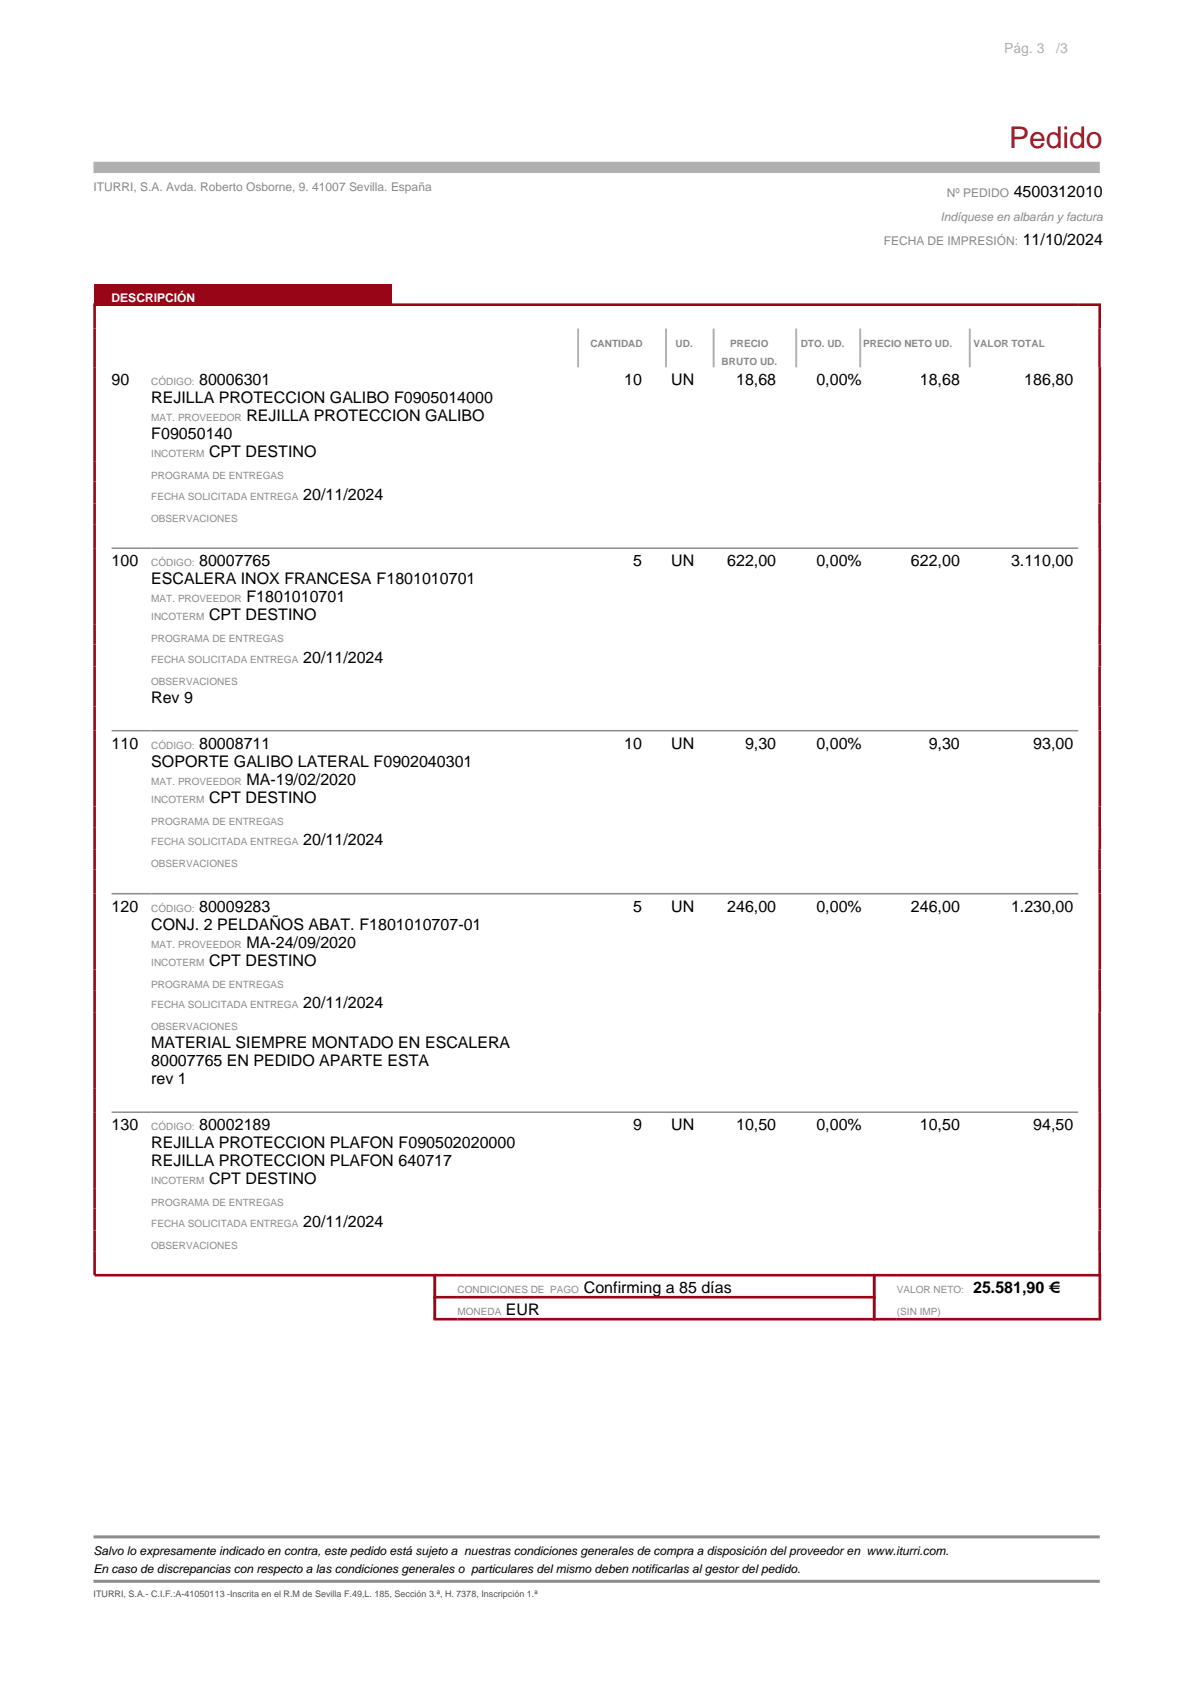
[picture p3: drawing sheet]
<svg xmlns="http://www.w3.org/2000/svg" width="210mm" height="297mm" viewBox="0 0 210 297" stroke-linecap="round" stroke-linejoin="round" font-family="sans-serif">
<defs><g id="words">
<text font-size="5.3" fill="#962217" x="178" y="26.1">Pedido</text>
<g font-size="2.8">
<text x="178.8" y="34.8">4500312010</text>
<text x="180.4" y="43.2">11/10/2024</text>
<text x="19.7" y="67.9">90</text>
<text x="26.7" y="71.1">REJILLA PROTECCION GALIBO F0905014000</text>
<text x="35.1" y="67.9">80006301</text>
<text x="110.1" y="67.9">10</text>
<text x="118.4" y="67.9">UN</text>
<text x="129.8" y="67.9">18,68</text>
<text x="144" y="67.9">0,00%</text>
<text x="162.2" y="67.9">18,68</text>
<text x="180.7" y="67.9">186,80</text>
<text x="26.7" y="77.5">F09050140</text>
<text x="43.5" y="74.3">REJILLA PROTECCION GALIBO</text>
<text x="36.9" y="80.6">CPT DESTINO</text>
<text x="53.5" y="88.1">20/11/2024</text>
<text x="19.7" y="99.9">100</text>
<text x="35.1" y="99.9">80007765</text>
<text x="111.7" y="99.9">5</text>
<text x="118.4" y="99.9">UN</text>
<text x="128.3" y="99.9">622,00</text>
<text x="144" y="99.9">0,00%</text>
<text x="160.7" y="99.9">622,00</text>
<text x="178.3" y="99.9">3.110,00</text>
<text x="26.7" y="103">ESCALERA INOX FRANCESA F1801010701</text>
<text x="43.5" y="106.2">F1801010701</text>
<text x="36.9" y="109.4">CPT DESTINO</text>
<text x="53.5" y="116.9">20/11/2024</text>
<text x="26.7" y="123.9">Rev 9</text>
<text x="19.7" y="132.1">110</text>
<text x="26.7" y="135.2">SOPORTE GALIBO LATERAL F0902040301</text>
<text x="35.1" y="132.1">80008711</text>
<text x="110.1" y="132.1">10</text>
<text x="118.4" y="132.1">UN</text>
<text x="131.4" y="132.1">9,30</text>
<text x="144" y="132.1">0,00%</text>
<text x="163.8" y="132.1">9,30</text>
<text x="182.2" y="132.1">93,00</text>
<text x="36.9" y="141.6">CPT DESTINO</text>
<text x="43.5" y="138.4">MA-19/02/2020</text>
<text x="53.5" y="149.1">20/11/2024</text>
<text x="19.7" y="160.8">120</text>
<text x="35.1" y="160.8">80009283</text>
<text x="111.7" y="160.8">5</text>
<text x="118.4" y="160.8">UN</text>
<text x="128.3" y="160.8">246,00</text>
<text x="144" y="160.8">0,00%</text>
<text x="160.7" y="160.8">246,00</text>
<text x="178.3" y="160.8">1.230,00</text>
<text x="26.7" y="164">CONJ. 2 PELDAÑOS ABAT. F1801010707-01</text>
<text x="43.5" y="167.2">MA-24/09/2020</text>
<text x="36.9" y="170.3">CPT DESTINO</text>
<text x="53.5" y="177.8">20/11/2024</text>
<text x="26.7" y="184.9">MATERIAL SIEMPRE MONTADO EN ESCALERA</text>
<text x="26.7" y="188.1">80007765 EN PEDIDO APARTE ESTA</text>
<text x="26.7" y="191.2">rev 1</text>
<text x="19.7" y="199.4">130</text>
<text x="26.7" y="202.5">REJILLA PROTECCION PLAFON F090502020000</text>
<text x="35.1" y="199.4">80002189</text>
<text x="111.7" y="199.4">9</text>
<text x="118.4" y="199.4">UN</text>
<text x="129.8" y="199.4">10,50</text>
<text x="144" y="199.4">0,00%</text>
<text x="162.2" y="199.4">10,50</text>
<text x="182.2" y="199.4">94,50</text>
<text x="26.7" y="205.7">REJILLA PROTECCION PLAFON 640717</text>
<text x="36.9" y="208.9">CPT DESTINO</text>
<text x="53.5" y="216.4">20/11/2024</text>
<text x="89.2" y="232">EUR</text>
<text x="103" y="228.1">Confirming a 85 días</text>
<text x="171.7" y="228.1">25.581,90 €</text>
</g>
<g font-size="2.5" fill="#b0b0b0">
<text x="177.1" y="9.3">Pág. 3</text>
<text x="186.3" y="9.3">/3</text>
</g>
<g font-size="2.1" fill="#888">
<text x="16.5" y="33.7">ITURRI, S.A. Avda. Roberto Osborne, 9. 41007 Sevilla. España</text>
<text x="167" y="34.8">Nº PEDIDO</text>
<text x="155.9" y="43.2">FECHA DE IMPRESIÓN:</text>
</g>
<text font-size="2.1" fill="#8c8c8c" x="165.9" y="39">Indíquese en albarán y factura</text>
<text font-size="2.1" fill="#fff" x="19.7" y="53.2">DESCRIPCIÓN</text>
<g font-size="2.1">
<text x="16.5" y="274.2">Salvo lo expresamente indicado en contra, este pedido está sujeto a nuestras condiciones generales de compra a disposición del proveedor en www.iturri.com.</text>
<text x="16.5" y="277.4">En caso de discrepancias con respecto a las condiciones generales o particulares del mismo deben notificarlas al gestor del pedido.</text>
</g>
<g font-size="1.8" fill="#888">
<text x="104.1" y="61.2">CANTIDAD</text>
<text x="119.2" y="61.2">UD.</text>
<text x="127.3" y="64.3">BRUTO UD.</text>
<text x="128.8" y="61.2">PRECIO</text>
<text x="141.2" y="61.2">DTO. UD.</text>
<text x="152.3" y="61.2">PRECIO NETO UD.</text>
<text x="171.7" y="61.2">VALOR TOTAL</text>
</g>
<g font-size="1.8" fill="#8c8c8c">
<text x="26.7" y="67.9">CÓDIGO:</text>
<text x="26.7" y="74.3">MAT. PROVEEDOR</text>
<text x="26.7" y="80.6">INCOTERM</text>
<text x="26.7" y="84.5">PROGRAMA DE ENTREGAS</text>
<text x="26.7" y="88.1">FECHA SOLICITADA ENTREGA</text>
<text x="26.7" y="92">OBSERVACIONES</text>
<text x="26.7" y="99.9">CÓDIGO:</text>
<text x="26.7" y="106.2">MAT. PROVEEDOR</text>
<text x="26.7" y="109.4">INCOTERM</text>
<text x="26.7" y="113.3">PROGRAMA DE ENTREGAS</text>
<text x="26.7" y="116.9">FECHA SOLICITADA ENTREGA</text>
<text x="26.7" y="120.8">OBSERVACIONES</text>
<text x="26.7" y="132.1">CÓDIGO:</text>
<text x="26.7" y="138.4">MAT. PROVEEDOR</text>
<text x="26.7" y="141.6">INCOTERM</text>
<text x="26.7" y="145.5">PROGRAMA DE ENTREGAS</text>
<text x="26.7" y="149.1">FECHA SOLICITADA ENTREGA</text>
<text x="26.7" y="153">OBSERVACIONES</text>
<text x="26.7" y="160.8">CÓDIGO:</text>
<text x="26.7" y="167.2">MAT. PROVEEDOR</text>
<text x="26.7" y="170.3">INCOTERM</text>
<text x="26.7" y="174.2">PROGRAMA DE ENTREGAS</text>
<text x="26.7" y="177.8">FECHA SOLICITADA ENTREGA</text>
<text x="26.7" y="181.7">OBSERVACIONES</text>
<text x="26.7" y="199.4">CÓDIGO:</text>
<text x="26.7" y="208.9">INCOTERM</text>
<text x="26.7" y="212.8">PROGRAMA DE ENTREGAS</text>
<text x="26.7" y="220.3">OBSERVACIONES</text>
<text x="26.7" y="216.4">FECHA SOLICITADA ENTREGA</text>
<text x="80.7" y="228.1">CONDICIONES DE PAGO</text>
<text x="80.7" y="232">MONEDA</text>
<text x="158.2" y="228.1">VALOR NETO:</text>
<text x="158.2" y="232">(SIN IMP)</text>
</g>
<text font-size="1.6" fill="#505050" x="16.5" y="281.6">ITURRI, S.A.- C.I.F.:A-41050113 -Inscrita en el R.M de Sevilla F.49,L. 185, Sección 3.ª, H. 7378, Inscripción 1.ª</text>
</g></defs>
<path d="M16.5 29.5h177.5" fill="none" stroke="#b0b0b0" stroke-width="2" stroke-linecap="butt"/>
<path d="M16.7 50h52.5v3.7h-52.5z" fill="#980517"/>
<g fill="none" stroke="#980517" stroke-width=".46">
<path d="M16.5 53.7h177.7M16.7 53.7v171.2h177.5M193.9 58v6.8M194 53.7v4.3M194 64.8v24M194 88.8v3.7M194 92.5v25.1M194 117.6v7.1M194 124.7v25.1M194 149.8v3.6M194 153.4v25.1M194 178.5v13.4"/>
<path d="M194 191.9v25.2M194 217.1v3.6M76.5 228.8h77.9M76.5 232.7h117.7M76.7 224.9v7.8M154.2 224.9v7.8M194 220.7v4.2M194 224.9v7.8"/>
</g>
<path d="M102 58v6.8M117.5 58v6.8M125.9 58v6.8M140.5 58v6.8M151.7 58v6.8M171 58v6.8" fill="none" stroke="#b0b0b0" stroke-width=".28"/>
<path d="M19.7 96.7h170.5M19.7 128.9h170.5M19.7 157.6h170.5M19.7 196.2h170.5M19.7 224.9h170.5" fill="none" stroke="#8c8c8c" stroke-width=".26"/>
<path d="M76.5 228.8h77.9" fill="none" stroke="#980517" stroke-width=".26"/>
<path d="M16.5 271.1h177.5M16.5 278.9h177.5" fill="none" stroke="#8c8c8c" stroke-width=".53"/>
<use href="#words"/>
</svg>
